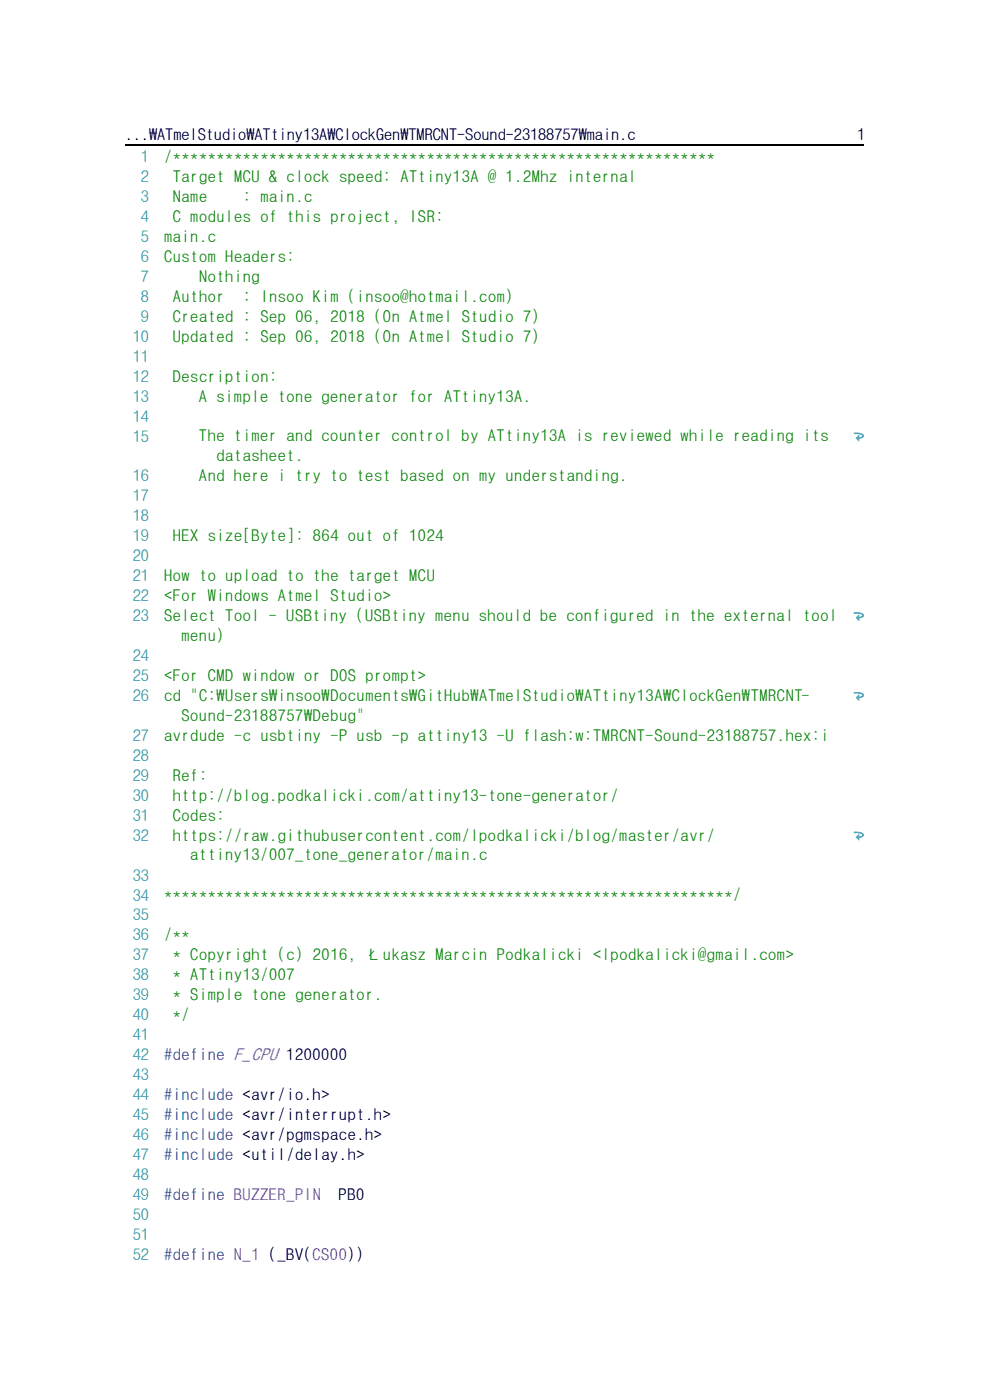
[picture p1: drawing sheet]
<svg xmlns="http://www.w3.org/2000/svg" width="210mm" height="297mm" viewBox="0 0 210 297" stroke-linecap="round" stroke-linejoin="round" font-family="sans-serif">
<defs><g id="words">
<g font-size="3.4">
<text x="26.5" y="29.7">...\ATmelStudio\ATtiny13A\ClockGen\TMRCNT-Sound-23188757\main.c</text>
<text x="181.8" y="29.7">1</text>
<text x="71.8" y="254.5">PB0</text>
</g>
<g font-size="3.4" fill="#2b91af">
<text x="29.9" y="34.4">1</text>
<text x="29.9" y="38.6">2</text>
<text x="29.9" y="42.9">3</text>
<text x="29.9" y="47.1">4</text>
<text x="29.9" y="51.3">5</text>
<text x="29.9" y="55.6">6</text>
<text x="29.9" y="59.8">7</text>
<text x="29.9" y="64">8</text>
<text x="29.9" y="68.3">9</text>
<text x="28.2" y="72.5">10</text>
<text x="28.2" y="76.7">11</text>
<text x="28.2" y="81">12</text>
<text x="28.2" y="85.2">13</text>
<text x="28.2" y="89.4">14</text>
<text x="28.2" y="93.7">15</text>
<text x="28.2" y="102.1">16</text>
<text x="28.2" y="106.4">17</text>
<text x="28.2" y="110.6">18</text>
<text x="28.2" y="114.8">19</text>
<text x="28.2" y="119.1">20</text>
<text x="28.2" y="123.3">21</text>
<text x="28.2" y="127.5">22</text>
<text x="28.2" y="131.8">23</text>
<text x="28.2" y="140.2">24</text>
<text x="28.2" y="144.5">25</text>
<text x="28.2" y="148.7">26</text>
<text x="28.2" y="157.2">27</text>
<text x="28.2" y="161.4">28</text>
<text x="28.2" y="165.6">29</text>
<text x="28.2" y="169.9">30</text>
<text x="28.2" y="174.1">31</text>
<text x="28.2" y="178.3">32</text>
<text x="28.2" y="186.8">33</text>
<text x="28.2" y="191">34</text>
<text x="28.2" y="195.3">35</text>
<text x="28.2" y="199.5">36</text>
<text x="28.2" y="203.7">37</text>
<text x="28.2" y="208">38</text>
<text x="28.2" y="212.2">39</text>
<text x="28.2" y="216.4">40</text>
<text x="28.2" y="220.7">41</text>
<text x="28.2" y="224.9">42</text>
<text x="28.2" y="229.1">43</text>
<text x="28.2" y="233.4">44</text>
<text x="28.2" y="237.6">45</text>
<text x="28.2" y="241.8">46</text>
<text x="28.2" y="246.1">47</text>
<text x="28.2" y="250.3">48</text>
<text x="28.2" y="254.5">49</text>
<text x="28.2" y="258.8">50</text>
<text x="28.2" y="263">51</text>
<text x="28.2" y="267.2">52</text>
</g>
<g font-size="3.4" fill="#008000">
<text x="34.8" y="34.4">/**************************************************************</text>
<text x="36.7" y="38.6">Target MCU &amp; clock speed: ATtiny13A @ 1.2Mhz internal</text>
<text x="36.7" y="42.8">Name</text>
<text x="36.7" y="47.1">C modules of this project, ISR:</text>
<text x="51.5" y="42.8">: main.c</text>
<text x="34.8" y="51.3">main.c</text>
<text x="34.8" y="55.5">Custom Headers:</text>
<text x="42.2" y="59.8">Nothing</text>
<text x="36.7" y="64">Author</text>
<text x="51.5" y="64">: Insoo Kim (insoo@hotmail.com)</text>
<text x="36.7" y="68.2">Created : Sep 06, 2018 (On Atmel Studio 7)</text>
<text x="36.7" y="72.5">Updated : Sep 06, 2018 (On Atmel Studio 7)</text>
<text x="36.7" y="80.9">Description:</text>
<text x="42.2" y="85.2">A simple tone generator for ATtiny13A.</text>
<text x="42.2" y="93.6">The timer and counter control by ATtiny13A is reviewed while reading its</text>
<text x="45.9" y="97.9">datasheet.</text>
<text x="42.2" y="102.1">And here i try to test based on my understanding.</text>
<text x="36.7" y="114.8">HEX size[Byte]: 864 out of 1024</text>
<text x="34.8" y="123.3">How to upload to the target MCU</text>
<text x="34.8" y="127.5">&lt;For Windows Atmel Studio&gt;</text>
<text x="34.8" y="131.7">Select Tool - USBtiny (USBtiny menu should be configured in the external tool</text>
<text x="38.5" y="136">menu)</text>
<text x="34.8" y="144.4">&lt;For CMD window or DOS prompt&gt;</text>
<text x="34.8" y="148.7">cd &quot;C:\Users\insoo\Documents\GitHub\ATmelStudio\ATtiny13A\ClockGen\TMRCNT-</text>
<text x="38.5" y="152.9">Sound-23188757\Debug&quot;</text>
<text x="34.8" y="157.1">avrdude -c usbtiny -P usb -p attiny13 -U flash:w:TMRCNT-Sound-23188757.hex:i</text>
<text x="36.7" y="165.6">Ref:</text>
<text x="36.7" y="169.8">http://blog.podkalicki.com/attiny13-tone-generator/</text>
<text x="36.6" y="178.3">https://raw.githubusercontent.com/lpodkalicki/blog/master/avr/</text>
<text x="36.7" y="174.1">Codes:</text>
<text x="40.3" y="182.5">attiny13/007_tone_generator/main.c</text>
<text x="34.8" y="191">*****************************************************************/</text>
<text x="34.8" y="199.5">/**</text>
<text x="36.7" y="203.7">* Copyright (c) 2016, Łukasz Marcin Podkalicki &lt;lpodkalicki@gmail.com&gt;</text>
<text x="36.7" y="207.9">* ATtiny13/007</text>
<text x="36.7" y="212.2">* Simple tone generator.</text>
<text x="36.7" y="216.4">*/</text>
</g>
<g font-size="3.4" fill="#00f">
<text x="34.8" y="224.9">#define F_CPU 1200000</text>
<text x="34.8" y="233.3">#include &lt;avr/io.h&gt;</text>
<text x="34.8" y="237.6">#include &lt;avr/interrupt.h&gt;</text>
<text x="34.8" y="241.8">#include &lt;avr/pgmspace.h&gt;</text>
<text x="34.8" y="246">#include &lt;util/delay.h&gt;</text>
<text x="34.8" y="254.5">#define BUZZER_PIN</text>
<text x="34.8" y="267.2">#define N_1 (_BV(CS00))</text>
</g>
</g></defs>
<path d="M26.6 30.5h156.8v.6h-156.8z" fill="none" stroke="#fff" stroke-width=".26"/>
<path d="M26.7 30.8h156.6" fill="none" stroke="#000" stroke-width=".26"/>
<path d="M34.3 31.2h149.2v237.1h-149.2z" fill-rule="evenodd" fill="#fff"/>
<path d="M181.1 92a2.17 2.17 0 0 1 2 .4v.2l-.3 .2-.6 .2M181.1 130.1a2.17 2.17 0 0 1 2 .4v.2l-.3 .2-.6 .2M181.1 147a2.17 2.17 0 0 1 2 .4v.2l-.3 .2-.6 .2M181.1 176.6a2.17 2.17 0 0 1 2 .4v.3l-.3 .2-.6 .1" fill="none" stroke="#2b91af" stroke-width=".32"/>
<g fill="#2b91af" stroke="#2b91af" stroke-width=".21">
<path d="M182.2 92.5v.9l-.5-.4z"/>
<path d="M182.2 130.6v.9l-.5-.4z"/>
<path d="M182.2 147.5v1l-.5-.5z"/>
<path d="M182.2 177.1v1l-.5-.5z"/>
</g>
<use href="#words"/>
</svg>
